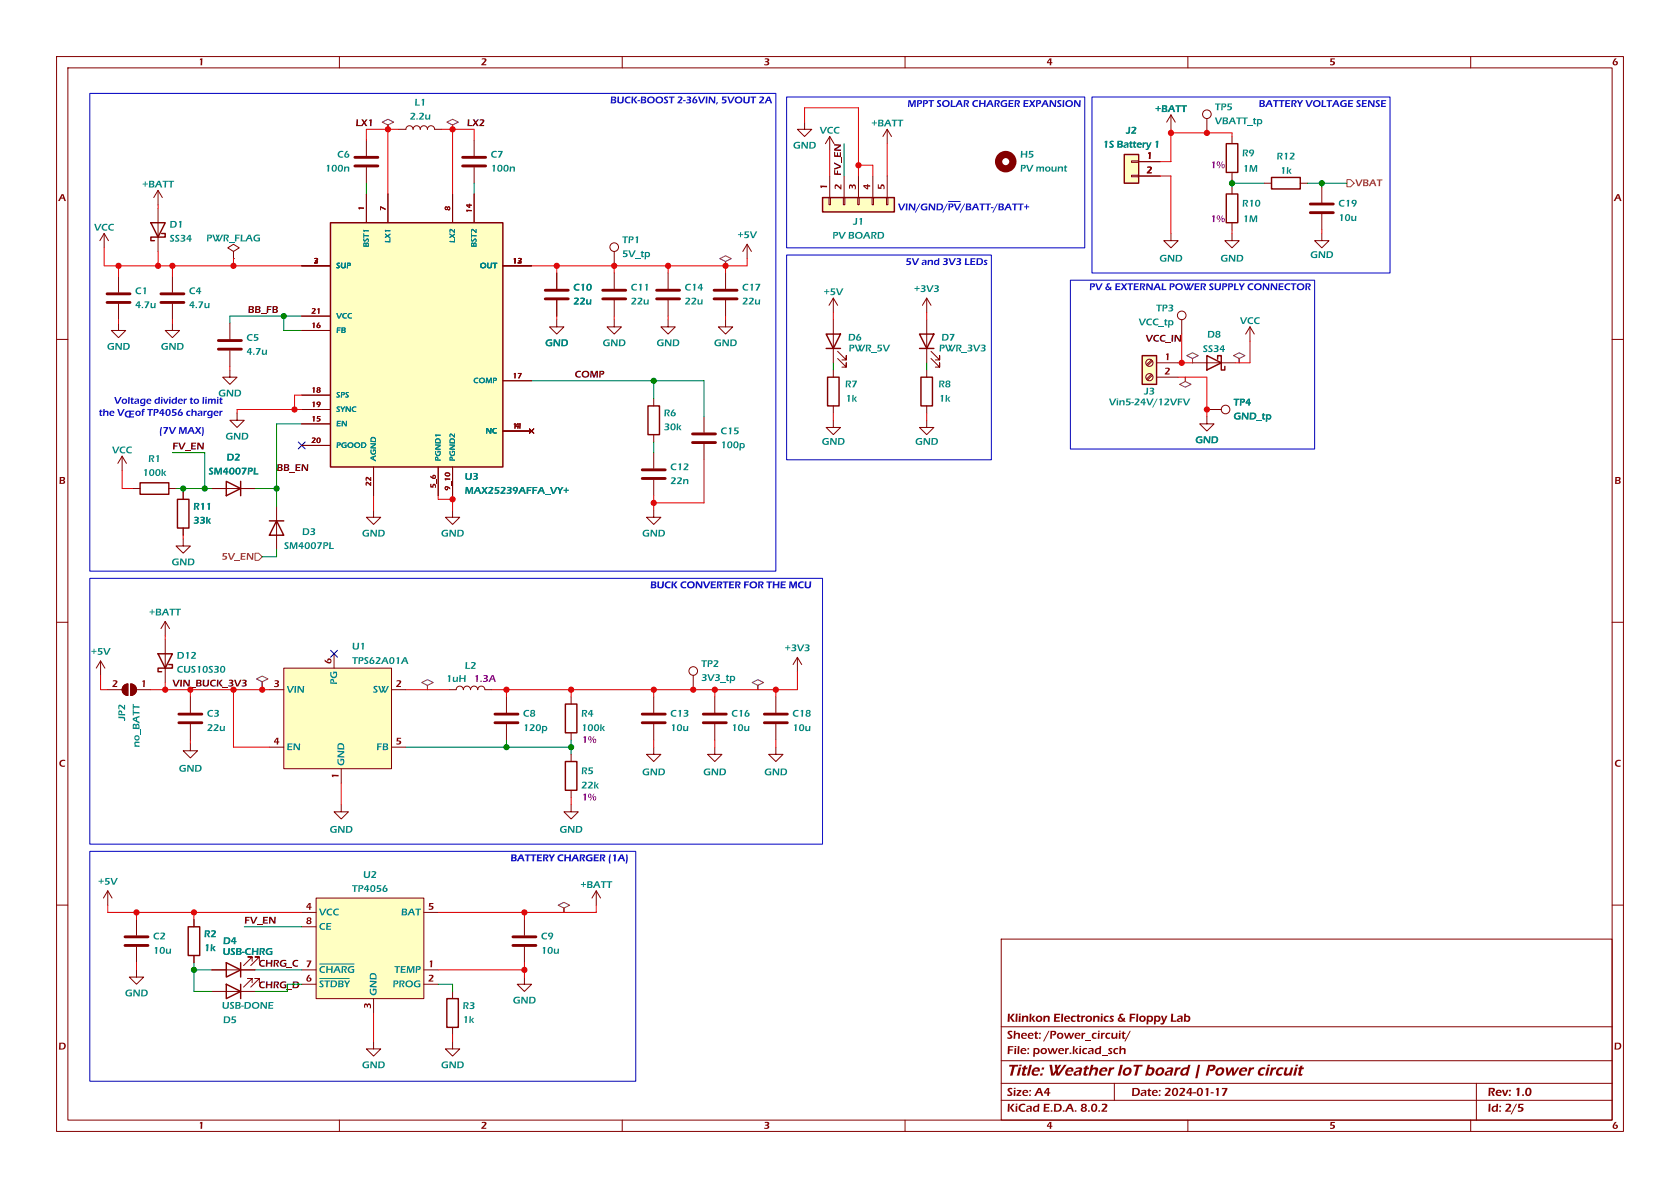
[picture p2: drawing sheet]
<svg xmlns="http://www.w3.org/2000/svg" width="297mm" height="210mm" viewBox="0 0 297 210" stroke-linecap="round" stroke-linejoin="round" font-family="sans-serif">
<defs><g id="words">
<text font-size="2.8" fill="#840000" x="178" y="190.9">Title:Weather IoTboard | Power circuit</text>
<g font-size="2.1" fill="#840000">
<text x="178" y="184.2">Sheet: /Power_circuit/</text>
<text x="178" y="181.2">Klinkon Electronics&amp; Floppy Lab</text>
<text x="178" y="186.9">File: power.kicad_sch</text>
<text x="178" y="197.1">KiCad E.D.A. 8.0.2</text>
<text x="178" y="194.3">Size:A4</text>
<text x="200" y="194.3">Date: 2024-01-17</text>
<text x="263" y="194.3">Rev:1.0</text>
<text x="263" y="197.1">Id: 2/5</text>
</g>
<g font-size="1.8" fill="#840000">
<text x="35" y="12.1">1</text>
<text x="85" y="12.1">2</text>
<text x="135" y="12.1">3</text>
<text x="185" y="12.1">4</text>
<text x="235" y="12.1">5</text>
<text x="285" y="12.1">6</text>
<text x="202.7" y="28.3">1</text>
<text x="146.4" y="33.6" transform="rotate(-90 146.4 33.6)">1</text>
<text x="149" y="33.6" transform="rotate(-90 149 33.6)">2</text>
<text x="151.5" y="33.6" transform="rotate(-90 151.5 33.6)">3</text>
<text x="154.1" y="33.6" transform="rotate(-90 154.1 33.6)">4</text>
<text x="156.6" y="33.6" transform="rotate(-90 156.6 33.6)">5</text>
<text x="202.7" y="30.9">2</text>
<text x="10.3" y="36.1">A</text>
<text x="285.3" y="36.1">A</text>
<text x="205.8" y="63.9">1</text>
<text x="205.8" y="66.4">2</text>
<text x="10.4" y="86.1">B</text>
<text x="285.4" y="86.1">B</text>
<text x="58.8" y="117.4" transform="rotate(-90 58.8 117.4)">6</text>
<text x="19.8" y="121.7">2</text>
<text x="24.9" y="121.7">1</text>
<text x="48.4" y="121.7">3</text>
<text x="69.9" y="121.7">2</text>
<text x="48.4" y="131.8">4</text>
<text x="69.9" y="131.8">5</text>
<text x="10.4" y="136.1">C</text>
<text x="60.1" y="137.7" transform="rotate(-90 60.1 137.7)">1</text>
<text x="285.4" y="136.1">C</text>
<text x="54.1" y="161">4</text>
<text x="75.7" y="161">5</text>
<text x="54.1" y="163.6">8</text>
<text x="54.1" y="173.7">6</text>
<text x="75.7" y="171.2">1</text>
<text x="75.7" y="173.7">2</text>
<text x="65.8" y="178.3" transform="rotate(-90 65.8 178.3)">3</text>
<text x="10.3" y="186.1">D</text>
<text x="285.3" y="186.1">D</text>
<text x="35" y="200.1">1</text>
<text x="85" y="200.1">2</text>
<text x="135" y="200.1">3</text>
<text x="185" y="200.1">4</text>
<text x="235" y="200.1">5</text>
<text x="285" y="200.1">6</text>
</g>
<g font-size="1.8">
<text x="62.9" y="22.5">LX1</text>
<text x="82.5" y="22.5">LX2</text>
<text x="148.9" y="31.1" transform="rotate(-90 148.9 31.1)">FV_EN</text>
<text x="43.8" y="55.5">BB_FB</text>
<text x="202.5" y="60.6">VCC_IN</text>
<text x="101.6" y="67">COMP</text>
<text x="30.5" y="79.7">FV_EN</text>
<text x="48.9" y="83.5">BB_EN</text>
<text x="43.2" y="163.5">FV_EN</text>
<text x="45.7" y="171.1">CHRG_C 7</text>
</g>
<g font-size="1.8" fill="#008484">
<text x="72.4" y="21.6">2.2u</text>
<text x="73.3" y="19.2">L1</text>
<text x="154" y="22.9">+BATT</text>
<text x="204.2" y="20.3">+BATT</text>
<text x="214.8" y="20">TP5</text>
<text x="214.8" y="22.5">VBATT_tp</text>
<text x="59.6" y="28.4">C6</text>
<text x="86.7" y="28.4">C7</text>
<text x="140.2" y="26.8">GND</text>
<text x="144.9" y="24.1">VCC</text>
<text x="180.3" y="28.4">H5</text>
<text x="195" y="26.6">1SBattery 1</text>
<text x="199.1" y="24.1">J2</text>
<text x="219.6" y="28.1">R9</text>
<text x="225.7" y="28.7">R12</text>
<text x="25.1" y="33.7">+BATT</text>
<text x="57.5" y="30.8">100n</text>
<text x="86.7" y="30.8">100n</text>
<text x="180.3" y="30.8">PV mount</text>
<text x="219.7" y="30.9">1M</text>
<text x="226.3" y="31.2">1k</text>
<text x="16.6" y="41.3">VCC</text>
<text x="30" y="40.8">D1</text>
<text x="150.8" y="40.2">J1</text>
<text x="219.6" y="37">R10</text>
<text x="219.7" y="39.8">1M</text>
<text x="236.6" y="37">C19</text>
<text x="236.6" y="39.6">10u</text>
<text x="30" y="43.2">SS34</text>
<text x="36.5" y="43.2">PWR_FLAG</text>
<text x="110" y="43.5">TP1</text>
<text x="110" y="46">5V_tp</text>
<text x="130.4" y="42.6">+5V</text>
<text x="147.2" y="42.7">PV BOARD</text>
<text x="205" y="46.8">GND</text>
<text x="215.8" y="46.8">GND</text>
<text x="231.6" y="46.1">GND</text>
<text x="23.9" y="52.5">C1</text>
<text x="33.4" y="52.5">C4</text>
<text x="101.3" y="51.9">C10</text>
<text x="111.5" y="51.9">C11</text>
<text x="121" y="51.9">C14</text>
<text x="131.2" y="51.9">C17</text>
<text x="145.6" y="52.7">+5V</text>
<text x="161.6" y="52.1">+3V3</text>
<text x="23.9" y="55">4.7u</text>
<text x="33.4" y="55">4.7u</text>
<text x="101.3" y="54.3">22u</text>
<text x="111.5" y="54.3">22u</text>
<text x="121" y="54.3">22u</text>
<text x="131.2" y="54.3">22u</text>
<text x="201.3" y="58">VCC_tp</text>
<text x="204.4" y="55.6">TP3</text>
<text x="219.2" y="57.8">VCC</text>
<text x="18.9" y="62.3">GND</text>
<text x="28.4" y="62.3">GND</text>
<text x="43.6" y="60.8">C5</text>
<text x="43.6" y="63.2">4.7u</text>
<text x="96.4" y="61.7">GND</text>
<text x="106.5" y="61.7">GND</text>
<text x="116.1" y="61.7">GND</text>
<text x="126.2" y="61.7">GND</text>
<text x="149.9" y="60.7">D6</text>
<text x="150" y="62.6">PWR_5V</text>
<text x="166" y="62.6">PWR_3V3</text>
<text x="166.4" y="60.7">D7</text>
<text x="212.6" y="62.7">SS34</text>
<text x="213.4" y="60.2">D8</text>
<text x="149.4" y="69">R7</text>
<text x="149.5" y="71.5">1k</text>
<text x="165.9" y="69">R8</text>
<text x="166" y="71.5">1k</text>
<text x="202.2" y="70.2">J3</text>
<text x="117.3" y="74.1">R6</text>
<text x="117.3" y="76.6">30k</text>
<text x="127.4" y="77.3">C15</text>
<text x="196" y="72.2">Vin5-24V/12VFV</text>
<text x="218.1" y="72.2">TP4</text>
<text x="218.1" y="74.7">GND_tp</text>
<text x="19.8" y="80.6">VCC</text>
<text x="26.2" y="82.2">R1</text>
<text x="39.9" y="78.2">GND</text>
<text x="40.1" y="81.9">D2</text>
<text x="118.5" y="83.6">C12</text>
<text x="127.4" y="79.7">100p</text>
<text x="145.3" y="79.1">GND</text>
<text x="161.8" y="79.1">GND</text>
<text x="211.3" y="78.8">GND</text>
<text x="25.2" y="84.6">100k</text>
<text x="36.9" y="84.4">SM4007PL</text>
<text x="82.2" y="85.3">U3</text>
<text x="82.2" y="87.8">MAX25239AFFA_VY+</text>
<text x="118.5" y="86.1">22n</text>
<text x="34.2" y="90.6">R11</text>
<text x="34.2" y="93.1">33k</text>
<text x="53.4" y="95.1">D3</text>
<text x="64" y="95.4">GND</text>
<text x="78" y="95.4">GND</text>
<text x="113.5" y="95.4">GND</text>
<text x="30.3" y="100.4">GND</text>
<text x="50.2" y="97.6">SM4007PL</text>
<text x="26.3" y="109.3">+BATT</text>
<text x="16.1" y="116.3">+5V</text>
<text x="31.2" y="117">D12</text>
<text x="31.2" y="119.4">CUS10S30</text>
<text x="62.2" y="115.3">U1</text>
<text x="62.2" y="117.9">TPS62A01A</text>
<text x="82.2" y="118.7">L2</text>
<text x="124" y="118.4">TP2</text>
<text x="138.7" y="115.6">+3V3</text>
<text x="50.7" y="123">VIN</text>
<text x="60.1" y="121" transform="rotate(-90 60.1 121)">PG</text>
<text x="65.9" y="123">SW</text>
<text x="78.9" y="121">1uH</text>
<text x="124" y="120.9">3V3_tp</text>
<text x="22.6" y="127.4" transform="rotate(-90 22.6 127.4)">JP2</text>
<text x="36.6" y="127.2">C3</text>
<text x="36.6" y="129.7">22u</text>
<text x="92.5" y="127.2">C8</text>
<text x="92.5" y="129.7">120p</text>
<text x="102.7" y="127.2">R4</text>
<text x="102.7" y="129.7">100k</text>
<text x="118.5" y="127.2">C13</text>
<text x="118.5" y="129.7">10u</text>
<text x="129.3" y="127.2">C16</text>
<text x="129.3" y="129.7">10u</text>
<text x="140.1" y="127.2">C18</text>
<text x="140.1" y="129.7">10u</text>
<text x="25.2" y="132.1" transform="rotate(-90 25.2 132.1)">no_BATT</text>
<text x="31.6" y="136.9">GND</text>
<text x="50.7" y="133.1">EN</text>
<text x="61.4" y="135.4" transform="rotate(-90 61.4 135.4)">GND</text>
<text x="66.5" y="133.1">FB</text>
<text x="102.7" y="137.4">R5</text>
<text x="113.5" y="137.6">GND</text>
<text x="124.3" y="137.6">GND</text>
<text x="135.1" y="137.6">GND</text>
<text x="102.7" y="139.9">22k</text>
<text x="58.3" y="147.7">GND</text>
<text x="98.9" y="147.7">GND</text>
<text x="64.2" y="155.7">U2</text>
<text x="17.3" y="156.9">+5V</text>
<text x="62.2" y="158.2">TP4056</text>
<text x="102.6" y="157.5">+BATT</text>
<text x="27.1" y="166.6">C2</text>
<text x="36.1" y="166.2">R2</text>
<text x="39.4" y="167.4">D4</text>
<text x="56.4" y="162.3">VCC</text>
<text x="56.4" y="164.9">CE</text>
<text x="70.9" y="162.3">BAT</text>
<text x="95.6" y="166.6">C9</text>
<text x="27.1" y="169.1">10u</text>
<text x="36.1" y="168.6">1k</text>
<text x="39.4" y="169.3">USB-CHRG</text>
<text x="56.4" y="172.5">~{CHARG}</text>
<text x="69.7" y="172.5">TEMP</text>
<text x="95.6" y="169.1">10u</text>
<text x="22.1" y="176.6">GND</text>
<text x="39.2" y="178.8">USB-DONE</text>
<text x="56.4" y="175">~{STDBY}</text>
<text x="67.1" y="176" transform="rotate(-90 67.1 176)">GND</text>
<text x="69.4" y="175">PROG</text>
<text x="81.8" y="178.9">R3</text>
<text x="90.7" y="177.9">GND</text>
<text x="39.4" y="181.4">D5</text>
<text x="81.8" y="181.3">1k</text>
<text x="64" y="189.3">GND</text>
<text x="78" y="189.3">GND</text>
</g>
<g font-size="1.8" fill="#0000c2">
<text x="107.9" y="18.5">BUCK-BOOST2-36VIN, 5VOUT 2A</text>
<text x="160.4" y="19.1">MPPTSOLARCHARGEREXPANSION</text>
<text x="222.5" y="19.1">BATTERYVOLTAGE SENSE</text>
<text x="158.7" y="37.4">VIN/GND/~{PV}/BATT-/BATT+</text>
<text x="160.1" y="47.1">5V and 3V3 LEDs</text>
<text x="192.6" y="51.5">PV &amp; EXTERNALPOWER SUPPLYCONNECTOR</text>
<text x="20.2" y="71.6">Voltage divider to limit</text>
<text x="38.6" y="70.6">GND</text>
<text x="17.5" y="73.7">the V_{CE}TP4056 charger</text>
<text x="23.9" y="73.7">of</text>
<text x="28.1" y="76.9">(7V MAX)</text>
<text x="114.9" y="104.2">BUCKCONVERTERFOR THE MCU</text>
<text x="90.2" y="152.5">BATTERYCHARGER(1A)</text>
</g>
<g font-size="1.8" fill="#840084">
<text x="214" y="30.2">1%</text>
<text x="214" y="39.8">1%</text>
<text x="83.7" y="121">1.3A</text>
<text x="102.8" y="131.8">1%</text>
<text x="102.8" y="142">1%</text>
</g>
<g font-size="1.8" fill="#848400">
<text x="239.6" y="33.4">VBAT</text>
<text x="39.2" y="99.5">5V_EN</text>
</g>
<text font-size="1.8" fill="#f00" x="30.5" y="121.6">VIN_BUCK_3V3</text>
<text font-size="1.8" fill="#008400" x="45.7" y="174.9">CHRG_D</text>
<g font-size="1.4" fill="#840000">
<text x="64.5" y="37.3" transform="rotate(-90 64.5 37.3)">1</text>
<text x="68.3" y="37.3" transform="rotate(-90 68.3 37.3)">7</text>
<text x="79.8" y="37.3" transform="rotate(-90 79.8 37.3)">8</text>
<text x="83.6" y="37.7" transform="rotate(-90 83.6 37.7)">14</text>
<text x="55.4" y="46.7">2</text>
<text x="90.6" y="46.7">12</text>
<text x="91.4" y="46.7">3</text>
<text x="55" y="58.2">16</text>
<text x="55" y="55.6">21</text>
<text x="55" y="69.6">18</text>
<text x="90.6" y="67.1">17</text>
<text x="55" y="74.7">15</text>
<text x="55" y="72.1">19</text>
<text x="91" y="75.9">4</text>
<text x="55" y="78.5">20</text>
<text x="65.8" y="86" transform="rotate(-90 65.8 86)">22</text>
<text x="77.2" y="86.3" transform="rotate(-90 77.2 86.3)">5_6</text>
<text x="79.8" y="86.7" transform="rotate(-90 79.8 86.7)">9_10</text>
</g>
<g font-size="1.4" fill="#008484">
<text x="59.4" y="47.8">SUP</text>
<text x="65.6" y="43.7" transform="rotate(-90 65.6 43.7)">BST1</text>
<text x="69.4" y="42.9" transform="rotate(-90 69.4 42.9)">LX1</text>
<text x="80.8" y="42.9" transform="rotate(-90 80.8 42.9)">LX2</text>
<text x="84.6" y="43.7" transform="rotate(-90 84.6 43.7)">BST2</text>
<text x="84.8" y="47.8">OUT</text>
<text x="59.4" y="59.2">FB</text>
<text x="59.4" y="56.7">VCC</text>
<text x="59.4" y="70.7">SPS</text>
<text x="83.7" y="68.1">COMP</text>
<text x="59.4" y="75.8">EN</text>
<text x="59.4" y="73.2">SYNC</text>
<text x="85.8" y="77">NC</text>
<text x="59.4" y="79.6">PGOOD</text>
<text x="66.9" y="81.5" transform="rotate(-90 66.9 81.5)">AGND</text>
<text x="78.3" y="81.5" transform="rotate(-90 78.3 81.5)">PGND1</text>
<text x="80.8" y="81.5" transform="rotate(-90 80.8 81.5)">PGND2</text>
</g>
</g></defs>
<g fill="none" stroke="#840000" stroke-width=".18">
<path d="M10 10h277v190h-277zM12 12h273v186h-273zM60 10v2M110 10v2M160 10v2M210 10v2M260 10v2M10 60h2M285 60h2M10 110h2M285 110h2M10 160h2"/>
<path d="M285 160h2M177 166h108v32h-108zM60 198v2M110 198v2M160 198v2M177 194.5h108M177 191.5h108M177 187.5h108M210 198v2M260 198v2"/>
</g>
<path d="M197.9 184.9h.3v.6a.43 .43 0 0 1 .5-.2 .43 .43 0 0 1 .3 .4v.6h-.3v-.3a.32 .32 0 0 0-.3-.5 .32 .32 0 0 0-.2 .5 .23 .23 0 0 1 0 .3 .23 .23 0 0 1-.3 0z" fill="#840000"/>
<path d="M177 181.5h108" fill="none" stroke="#840000" stroke-width=".18"/>
<path d="M199.7 182.2h.2l-.9 1.9h-.2z" fill="#840000"/>
<path d="M118.1 56.5v1.3h1.3l-1.3 1.3-1.3-1.3h1.3M147.3 74.3v1.3h1.3l-1.3 1.2-1.3-1.2h1.3M163.8 74.3v1.3h1.3l-1.3 1.2-1.2-1.2h1.2M163.8 65.4v1.3M163.8 71.8v1.2M197 191.5v3M261 191.5v6.5" fill="none" stroke="#840000" stroke-width=".18"/>
<path d="M162.8 66.7h2v5.1h-2z" fill="none" stroke="#840000" stroke-width=".25"/>
<path d="M58.4 39.4h30.5v43.2h-30.5z" fill="#ffffc2"/>
<path d="M58.4 39.4h30.5v43.2h-30.5z" fill="none" stroke="#840000" stroke-width=".25"/>
<g fill="none" stroke="#840000" stroke-width=".18">
<path d="M64.8 34.3v5.1M68.6 34.3v5.1M80 34.3v5.1M83.8 34.3v5.1M53.3 47h5.1M53.3 58.4h5.1M53.3 55.9h5.1M88.9 47h5.1M53.3 74.9h5.1M53.3 69.9h5.1M53.3 72.4h5.1M53.3 78.7h5.1"/>
<path d="M88.9 76.2h5.1M88.9 67.3h5.1M93.6 75.8l.8 .8M94.4 75.8l-.8 .8M66 82.6v5M77.5 82.6v5M80 82.6v5"/>
</g>
<path d="M99.6 86.6h.1a.25 .25 0 0 0 .4 0 .25 .25 0 0 0-.1-.4h.2v.4h.4l-.1 .1a.25 .25 0 0 0-.4 .1 .25 .25 0 0 0 .1 .3h-.2v-.4h-.4z" fill="#008484"/>
<g fill="none" stroke="#840000" stroke-width=".18">
<path d="M83.8 24.8v2.8M83.8 29.6v2.8M156.8 22.9l-.7 1.2M156.8 22.9v2.5M156.8 22.9l.8 1.2M207 20.3l-.8 1.3M207 20.3v2.6M207 20.3l.8 1.3M163.8 52.7l-.7 1.3M163.8 52.7v2.5M163.8 56.5v7.6M163.8 52.7l.8 1.3"/>
<path d="M147.3 65.4v1.3M147.3 71.8v1.2M164.6 63.4l1.5 1.5v-.8v.8h-.7M164.6 62.1l1.5 1.5v-.7v.7h-.7M32.4 95.3v1.2h1.3l-1.3 1.3-1.3-1.3h1.3M32.4 87v1.3M32.4 93.3v1.3M29.2 113v7.7"/>
</g>
<path d="M162.6 59.1h2.5l-1.3 2.5zM146.3 66.7h2v5.1h-2zM162.6 61.6h2.5M31.4 88.3h2v5h-2zM27.9 115.6h2.6l-1.3 2.5zM29.8 117.5h.7v.6h-2.6v.6h.7" fill="none" stroke="#840000" stroke-width=".25"/>
<path d="M81.8 29.3h4.1M81.8 27.8h4.1" fill="none" stroke="#840000" stroke-width=".51"/>
<path d="M145.4 34.9h12.7v2.6h-12.7z" fill="#ffffc2"/>
<g fill="none" stroke="#840000" stroke-width=".18">
<path d="M146.6 34.9h.2v1.3h-.2zM146.7 24.1v2.6M146.7 31.1v3.8M146.7 24.1l-.8 1.3M146.7 24.1l.7 1.3M149.1 34.9h.3v1.3h-.3zM149.2 31.1v3.8M151.6 34.9h.3v1.3h-.3zM151.8 31.1v3.8M154.2 34.9h.2v1.3h-.2zM154.3 31.1v3.8M156.7 34.9h.3v1.3h-.3z"/>
<path d="M156.8 31.1v3.8M147.3 52.7l-.7 1.3M147.3 52.7v2.5M147.3 52.7l.8 1.3"/>
</g>
<path d="M145.4 34.9h12.7v2.6h-12.7z" fill="none" stroke="#840000" stroke-width=".25"/>
<path d="M55.9 158.8h19v17.7h-19z" fill="#ffffc2"/>
<path d="M55.9 158.8h19v17.7h-19zM53.3 171.5h2.6M53.3 174h2.6M53.3 161.3h2.6M53.3 163.8h2.6M66 176.5v2.6M74.9 171.5h2.6M74.9 174h2.6M74.9 161.3h2.6" fill="none" stroke="#840000" stroke-width=".18"/>
<path d="M56.5 173h5.2M56.5 170.4h6.1" fill="none" stroke="#008484" stroke-width=".18"/>
<circle cx="177.8" cy="28.6" r="1.27" fill="none" stroke="#840000" stroke-width="1.3"/>
<path d="M188.2 29.3l.3-.1-.1 .2h.3v.2h-.3v.4l.1 .2h.2a.26 .26 0 0 1-.4 .1 .26 .26 0 0 1-.1-.3l-.1-.6h.1z" fill="#008484"/>
<path d="M198.8 27.3h2.5v5.1h-2.5z" fill="#ffffc2"/>
<g fill="none" stroke="#840000" stroke-width=".18">
<path d="M142.2 21.6v1.3h-1.2l1.2 1.2 1.3-1.2h-1.3M200 31h1.3v.2h-1.3zM200 28.4h1.3v.3h-1.3zM201.3 28.6h3.8M201.3 31.1h3.8M18.4 41.3l-.7 1.2M18.4 41.3v2.5M18.4 41.3l.8 1.2M108.6 44.5v2.5M128.3 48.3v2.8M128.3 53.1v2.8M132.1 43.2l-.8 1.3"/>
<path d="M132.1 43.2v2.5M132.1 43.2l.7 1.3M147.3 56.5v7.6M207 41.3v1.2h1.3l-1.3 1.3-1.3-1.3h1.3M208.9 56.5v2.6M221 57.8l-.8 1.3M221 57.8v2.5M221 57.8l.7 1.3M148.1 63.4l1.5 1.5v-.8v.8h-.8M148.1 62.1l1.5 1.5v-.7v.7h-.8"/>
<circle cx="108.6" cy="43.7" r=".76"/>
<circle cx="208.9" cy="55.8" r=".76"/>
</g>
<path d="M198.8 27.3h2.5v5.1h-2.5zM146 59.1h2.6l-1.3 2.5zM146 61.6h2.6" fill="none" stroke="#840000" stroke-width=".25"/>
<path d="M126.2 52.8h4.1M126.2 51.3h4.1" fill="none" stroke="#840000" stroke-width=".51"/>
<path d="M201.9 62.9h2.6v5h-2.6z" fill="#ffffc2"/>
<path d="M201.9 62.9h2.6v5h-2.6z" fill="none" stroke="#840000" stroke-width=".25"/>
<g fill="none" stroke="#840000" stroke-width=".18">
<path d="M203.6 66.2l-.9 .8M203.6 63.6l-.9 .9M203.7 66.3l-.8 .9M203.7 63.8l-.8 .8M204.5 64.1h3.8M204.5 66.7h3.8"/>
<circle cx="203.2" cy="66.7" r=".63"/>
<circle cx="203.2" cy="64.1" r=".63"/>
</g>
<path d="M209.1 70.5h.3l.3 .9 .5-.9h.2l-.6 1.1h-.1a.2 .2 0 0 1-.2 0 .2 .2 0 0 1-.1-.2z" fill="#008484"/>
<g fill="none" stroke="#840000" stroke-width=".18">
<path d="M27.9 33.7v2.5M27.9 36.8v7.7M27.9 33.7l-.7 1.2M27.9 33.7l.8 1.2M64.8 24.8v2.8M64.8 29.6v2.8M70.5 22.9h1.3a.64 .64 0 0 1 .6-.7 .64 .64 0 0 1 .6 .7 .64 .64 0 0 1 .7-.7 .64 .64 0 0 1 .6 .7 .64 .64 0 0 1 .6-.7 .64 .64 0 0 1 .7 .7 .64 .64 0 0 1 .6-.7 .64 .64 0 0 1 .6 .7h1.3M213.4 21v2.5M217.8 24.1v1.3M217.8 30.5v1.3M217.8 33v1.3M217.8 39.4v1.2"/>
<path d="M223.5 32.4h1.3M229.9 32.4h1.2M233.7 33v2.8M233.7 37.8v2.8M41.3 44.5l1-.7-1-.6-1 .6 1 .7v1.2M41.3 45.7h.1M217.8 41.3v1.2h1.3l-1.3 1.3-1.3-1.3h1.3M233.7 41.3v1.2h1.2l-1.2 1.3-1.3-1.3h1.3M40.6 65.4v1.3h1.3l-1.3 1.2-1.2-1.2h1.2M41.9 73v1.3h1.3l-1.3 1.3-1.3-1.3h1.3M210.8 64.1h7.6M213.4 73.7v1.2h1.2l-1.2 1.3-1.3-1.3h1.3"/>
<path d="M213.4 72.4h2.5M21.6 80.6l-.8 1.3M21.6 80.6v2.6M21.6 80.6l.8 1.3M23.5 86.4h1.3M29.8 86.4h1.3M37.5 86.4h7.6M48.9 89.5v7.7M66 90.2v1.2h1.3l-1.3 1.3-1.2-1.3h1.2M80 90.2v1.2h1.3l-1.3 1.3-1.3-1.3h1.3M29.2 109.9l-.8 1.2M29.2 109.9v2.5"/>
<path d="M29.2 109.9l.8 1.2M79.4 121.9h1.2a.64 .64 0 0 1 .7-.6 .64 .64 0 0 1 .6 .6 .64 .64 0 0 1 .6-.6 .64 .64 0 0 1 .7 .6 .64 .64 0 0 1 .6-.6 .64 .64 0 0 1 .7 .6 .64 .64 0 0 1 .6-.6 .64 .64 0 0 1 .6 .6h1.3M101 133.4v1.2M101 139.7v1.3M137.2 123.2v2.8M137.2 128v2.8M60.3 142.2v1.3h1.3l-1.3 1.3-1.2-1.3h1.2M101 142.2v1.3h1.2l-1.2 1.3-1.3-1.3h1.3M105.4 157.5l-.8 1.3M105.4 157.5v2.5M105.4 157.5l.8 1.3M80 175.3v1.2"/>
<path d="M92.7 172.7v1.3h1.3l-1.3 1.3-1.3-1.3h1.3M92.7 162.6v2.8M92.7 167.4v2.8M80 184.2v1.2h1.3l-1.3 1.3-1.3-1.3h1.3M80 181.6v1.3"/>
<circle cx="213.4" cy="20.2" r=".76"/>
<circle cx="216.7" cy="72.4" r=".76"/>
</g>
<g fill="none" stroke="#840000" stroke-width=".25">
<path d="M26.7 39.4h2.5l-1.3 2.5zM216.8 34.3h2v5.1h-2zM216.8 25.4h2v5.1h-2zM224.8 31.4h5.1v2h-5.1zM28.6 41.3h.6v.6h-2.5v.6h.6M213.4 62.9l2.5 1.2-2.5 1.3zM215.3 63.5v-.6h.6v2.5h.6v-.6M24.8 85.3h5v2.1h-5zM40 85.1l2.5 1.3-2.5 1.2zM42.5 85.1v2.5M47.6 92.1h2.6M48.9 92.1l1.3 2.5h-2.6z"/>
<path d="M99.9 134.6h2.1v5.1h-2.1zM79 176.5h2v5.1h-2z"/>
</g>
<path d="M62.7 29.3h4.1M62.7 27.8h4.1M231.6 37.6h4.1M231.6 36.1h4.1M135.1 127.8h4.1M135.1 126.2h4.1M90.7 167.1h4M90.7 165.6h4" fill="none" stroke="#840000" stroke-width=".51"/>
<path d="M50.2 118.1h19v17.8h-19z" fill="#ffffc2"/>
<g fill="none" stroke="#840000" stroke-width=".18">
<path d="M201.3 28.6h3.8M201.3 31.1h3.8M21 57.2v1.2h1.2l-1.2 1.3-1.3-1.3h1.3M21 48.9v2.8M21 53.7v2.8M30.5 57.2v1.2h1.2l-1.2 1.3-1.3-1.3h1.3M30.5 48.9v2.8M30.5 53.7v2.8M40.6 57.2v2.7M98.4 56.5v1.3h1.3l-1.3 1.3-1.2-1.3h1.2M98.4 48.3v2.8M98.4 53.1v2.8"/>
<path d="M108.6 56.5v1.3h1.3l-1.3 1.3-1.3-1.3h1.3M108.6 48.3v2.8M108.6 53.1v2.8M118.1 48.3v2.8M118.1 53.1v2.8M128.3 56.5v1.3h1.2l-1.2 1.3-1.3-1.3h1.3M40.6 62v2.8M115.6 70.5v1.3M115.6 76.8v1.3M124.5 73.7v2.8M124.5 78.5v2.8M213.4 72.4h2.5"/>
<path d="M32.4 87v1.3M32.4 93.3v1.3M37.5 86.4h2.5M42.5 86.4h2.6M115.6 90.2v1.2h1.2l-1.2 1.3-1.3-1.3h1.3M115.6 80v2.8M115.6 84.8v2.8M17.8 116.8l-.8 1.3M17.8 116.8v2.6M17.8 116.8l.7 1.3M50.2 118.1h19v17.8h-19zM59.1 115.6v2.5"/>
<path d="M122.6 119.4v2.5M141 116.2l-.8 1.3M141 116.2v2.5M141 116.2l.7 1.3M19 121.9h2.6M21.9 121.2l.7-.3v2a1.02 1.02 0 0 1-.9-.6 1.02 1.02 0 0 1 .2-1.1zM23.1 120.9a1.02 1.02 0 0 1 1 1 1.02 1.02 0 0 1-1 1zM24.1 121.9h2.6M33.7 131.4v1.3h1.2l-1.2 1.3-1.3-1.3h1.3M33.7 123.2v2.8M33.7 128v2.8M47.6 121.9h2.6"/>
<path d="M47.6 132.1h2.6M60.3 135.9v2.5M69.2 121.9h2.6M69.2 132.1h2.6M89.5 123.2v2.8M89.5 128v2.8M101 123.2v1.3M101 129.5v1.3M115.6 132.1v1.3h1.2l-1.2 1.2-1.3-1.2h1.3M115.6 123.2v2.8M115.6 128v2.8M126.4 132.1v1.3h1.2l-1.2 1.2-1.3-1.2h1.3"/>
<path d="M126.4 123.2v2.8M126.4 128v2.8M137.2 132.1v1.3h1.2l-1.2 1.2-1.3-1.2h1.3M19 157.5l-.7 1.3M19 157.5v2.5M19 157.5l.8 1.3M24.1 171.5v1.2h1.3l-1.3 1.3-1.2-1.3h1.2M24.1 162.6v2.8M24.1 167.4v2.8M34.3 162.6v1.2M34.3 168.9v1.3M37.5 175.3h7.6"/>
<path d="M37.5 171.5h7.6M44.6 173.7v-.7h-.8h.8l-1.5 1.5M44.6 169.9v-.7h-.8h.8l-1.5 1.5M45.8 173.7v-.7h-.7h.7l-1.5 1.5M45.8 169.9v-.7h-.7h.7l-1.5 1.5M66 184.2v1.2h1.3l-1.3 1.3-1.2-1.3h1.2"/>
<circle cx="122.6" cy="118.6" r=".76"/>
</g>
<g fill="#840000" stroke="#840000" stroke-width=".18">
<path d="M23.1 120.9a1.02 1.02 0 0 1 1 1 1.02 1.02 0 0 1-1 1z"/>
<path d="M21.9 121.2l.7-.3v2a1.02 1.02 0 0 1-.9-.6 1.02 1.02 0 0 1 .2-1.1z"/>
</g>
<g fill="none" stroke="#840000" stroke-width=".51">
<path d="M18.9 53.5h4.1M18.9 51.9h4.1M28.4 53.5h4.1M28.4 51.9h4.1M96.4 52.8h4.1M96.4 51.3h4.1M106.6 52.8h4M106.6 51.3h4M116.1 52.8h4M116.1 51.3h4M38.6 61.7h4.1M38.6 60.2h4.1"/>
<path d="M122.4 78.2h4.1M122.4 76.7h4.1M113.5 84.6h4.1M113.5 83.1h4.1M31.6 127.8h4.1M31.6 126.2h4.1M87.5 127.8h4.1M87.5 126.2h4.1M113.5 127.8h4.1M113.5 126.2h4.1M124.3 127.8h4.1M124.3 126.2h4.1"/>
<path d="M22.1 167.1h4.1M22.1 165.6h4.1"/>
</g>
<path d="M114.6 71.8h2v5h-2zM99.9 124.5h2.1v5h-2.1zM33.3 163.8h2v5.1h-2zM40 174l2.5 1.3-2.5 1.2zM40 170.2l2.5 1.3-2.5 1.2zM42.5 170.2v2.5M42.5 174v2.5" fill="none" stroke="#840000" stroke-width=".25"/>
<path d="M67.6 21.6l1-.5 1 .5-1 .5v.8v-.8zM79 21.6l1-.5 1 .5-1 .5v.8v-.8zM127.3 45.7l1-.5 1 .5-1 .5v.8v-.8zM209.5 66.7v.7l1.1 .5-1.1 .6-1-.6 1-.5zM209.8 62.9l1-.5 1 .5-1 .5v.7v-.7zM218.1 62.9l1-.5 1 .5-1 .5v.7v-.7zM45.3 120l1.1-.5 1 .5-1 .5v.8v-.8zM74.5 120.7l1.1-.6 1 .6-1 .5v.7v-.7zM133 120.7l1-.6 1 .6-1 .5v.7v-.7zM98.7 160l1-.5 1 .5-1 .5v.8v-.8z" fill="none" stroke="#484848" stroke-width=".18"/>
<path d="M238.1 31.8h.7l.6 .6-.6 .6h-.7zM45.1 97.8h.6l.7 .6-.7 .7h-.6z" fill="none" stroke="#848400" stroke-width=".18"/>
<path d="M15.9 16.5h121.3v84.5h-121.3zM139.1 17.1h52.7v26.7h-52.7zM193 17.1h52.7v31.2h-52.7zM139.1 45.1h36.2v36.2h-36.2zM189.2 49.5h43.2v29.9h-43.2zM15.9 102.2h129.5v47h-129.5zM15.9 150.5h96.5v40.6h-96.5z" fill="none" stroke="#0000c2" stroke-width=".18"/>
<g fill="none" stroke="#008400" stroke-width=".18">
<path d="M64.8 32.4v1.9M83.8 32.4v1.9M149.2 25.4v5.7M217.8 31.8v1.2M217.8 32.4h5.7M231.1 32.4h7M233.7 32.4v.6M50.2 55.9v2.5h3.1M53.3 55.9h-12.7v1.3M53.3 74.9h-4.4v14.6M94 67.3h30.5v6.4M115.6 67.3v3.2"/>
<path d="M115.6 78.1v1.9M147.3 64.1v1.3M163.8 64.1v1.3M30.5 80h5.7v6.4M31.1 86.4h6.4M32.4 86.4v.6M45.1 86.4h3.8M48.9 97.2v1.2h-2.5M71.8 132.1h29.2M89.5 130.8v1.3M101 130.8v2.6M34.3 170.2v5.1h3.2"/>
<path d="M34.3 171.5h3.2M43.2 163.8h10.1M45.1 175.3h5.7M45.1 171.5h8.2M77.5 174h2.5v1.3"/>
</g>
<g fill="none" stroke="#f00" stroke-width=".18">
<path d="M27.9 36.2v.6M68.6 22.9v11.4M70.5 22.9h-5.7v1.9M78.1 22.9h5.7v1.9M80 22.9v11.4M142.2 21.6v-2.5h9.6v12M146.7 26.7v4.4M151.8 29.2h2.5v1.9M156.8 25.4v5.7M205.1 31.1h1.9v10.2M207 23.5h10.8v.6M207 22.9v5.7h-1.9"/>
<path d="M18.4 43.8v3.2h34.9M21 47v1.9M21 56.5v.7M27.9 44.5v2.5M30.5 47v1.9M30.5 56.5v.7M41.3 45.7v1.3M98.4 47v1.3M98.4 55.9v.6M108.6 47v1.3M108.6 55.9v.6M118.1 47v1.3"/>
<path d="M118.1 55.9v.6M128.3 47v1.3M128.3 55.9v.6M132.1 45.7v1.3h-38.1M147.3 55.2v1.3M163.8 55.2v1.3M208.9 59.1v5M217.8 40.6v.7M233.7 40.6v.7M40.6 64.8v.6M53.3 72.4h-11.4v.6M53.3 69.9h-1.2v2.5"/>
<path d="M147.3 73v1.3M163.8 73v1.3M208.3 64.1h2.5M208.3 66.7h5.1v7M221 60.3v3.8h-2.6M21.6 83.2v3.2h1.9M32.4 94.6v.7M66 87.6v2.6M77.5 87.6v.7h2.5M80 87.6v2.6M115.6 87.6v2.6M124.5 81.3v7.6h-8.9"/>
<path d="M17.8 119.4v2.5h1.2M29.2 112.4v.6M141 118.7v3.2h-54M26.7 121.9h20.9M29.2 120.7v1.2M33.7 121.9v1.3M33.7 130.8v.6M41.3 121.9v10.2h6.3M46.4 121.3v.6M60.3 138.4v3.8M71.8 121.9h7.6M89.5 121.9v1.3"/>
<path d="M101 121.9v1.3M115.6 121.9v1.3M115.6 130.8v1.3M126.4 121.9v1.3M126.4 130.8v1.3M137.2 121.9v1.3M137.2 130.8v1.3M101 141v1.2M19 160v1.3h34.3M24.1 161.3v1.3M24.1 170.2v1.3M34.3 161.3v1.3"/>
<path d="M66 179.1v5.1M77.5 171.5h15.2M92.7 161.3v1.3M92.7 170.2v2.5M105.4 160v1.3h-27.9M80 182.9v1.3"/>
</g>
<path d="M52.7 78.1l1.2 1.2M53.9 78.1l-1.2 1.2M58.4 115l1.3 1.2M59.7 115l-1.3 1.2" fill="none" stroke="#000084" stroke-width=".18"/>
<path d="M99.6 86.6h.1a.25 .25 0 0 0 .4 0 .25 .25 0 0 0-.1-.4h.2v.4h.4l-.1 .1a.25 .25 0 0 0-.4 .1 .25 .25 0 0 0 .1 .3h-.2v-.4h-.4z" fill="#008484"/>
<g fill="none" stroke="#840000" stroke-width=".18">
<path d="M64.8 34.3v5.1M68.6 34.3v5.1M80 34.3v5.1M83.8 34.3v5.1M53.3 47h5.1M53.3 58.4h5.1M53.3 55.9h5.1M88.9 47h5.1M53.3 74.9h5.1M53.3 69.9h5.1M53.3 72.4h5.1M53.3 78.7h5.1"/>
<path d="M88.9 76.2h5.1M88.9 67.3h5.1M93.6 75.8l.8 .8M94.4 75.8l-.8 .8M66 82.6v5M77.5 82.6v5M80 82.6v5"/>
</g>
<g fill="#f00" stroke="#f00" stroke-width=".18">
<circle cx="213.4" cy="23.5" r=".46"/>
<circle cx="207" cy="23.5" r=".46"/>
<circle cx="115.6" cy="121.9" r=".46"/>
<circle cx="122.6" cy="121.9" r=".46"/>
<circle cx="118.1" cy="47" r=".46"/>
<circle cx="101" cy="121.9" r=".46"/>
<circle cx="126.4" cy="121.9" r=".46"/>
<circle cx="128.3" cy="47" r=".46"/>
<circle cx="151.8" cy="29.2" r=".46"/>
<circle cx="137.2" cy="121.9" r=".46"/>
<circle cx="208.9" cy="64.1" r=".46"/>
<circle cx="108.6" cy="47" r=".46"/>
<circle cx="98.4" cy="47" r=".46"/>
<circle cx="80" cy="22.9" r=".46"/>
<circle cx="68.6" cy="22.9" r=".46"/>
<circle cx="213.4" cy="72.4" r=".46"/>
<circle cx="29.2" cy="121.9" r=".46"/>
<circle cx="52.1" cy="72.4" r=".46"/>
<circle cx="24.1" cy="161.3" r=".46"/>
<circle cx="89.5" cy="121.9" r=".46"/>
<circle cx="46.4" cy="121.9" r=".46"/>
<circle cx="80" cy="88.3" r=".46"/>
<circle cx="30.5" cy="47" r=".46"/>
<circle cx="41.3" cy="47" r=".46"/>
<circle cx="27.9" cy="47" r=".46"/>
<circle cx="21" cy="47" r=".46"/>
<circle cx="34.3" cy="161.3" r=".46"/>
<circle cx="115.6" cy="88.9" r=".46"/>
<circle cx="92.7" cy="161.3" r=".46"/>
<circle cx="92.7" cy="171.5" r=".46"/>
</g>
<g fill="#008400" stroke="#008400" stroke-width=".18">
<circle cx="115.6" cy="67.3" r=".46"/>
<circle cx="217.8" cy="32.4" r=".46"/>
<circle cx="233.7" cy="32.4" r=".46"/>
<circle cx="48.9" cy="86.4" r=".46"/>
<circle cx="36.2" cy="86.4" r=".46"/>
<circle cx="32.4" cy="86.4" r=".46"/>
<circle cx="50.2" cy="55.9" r=".46"/>
<circle cx="34.3" cy="171.5" r=".46"/>
<circle cx="101" cy="132.1" r=".46"/>
<circle cx="89.5" cy="132.1" r=".46"/>
</g>
<use href="#words"/>
</svg>
